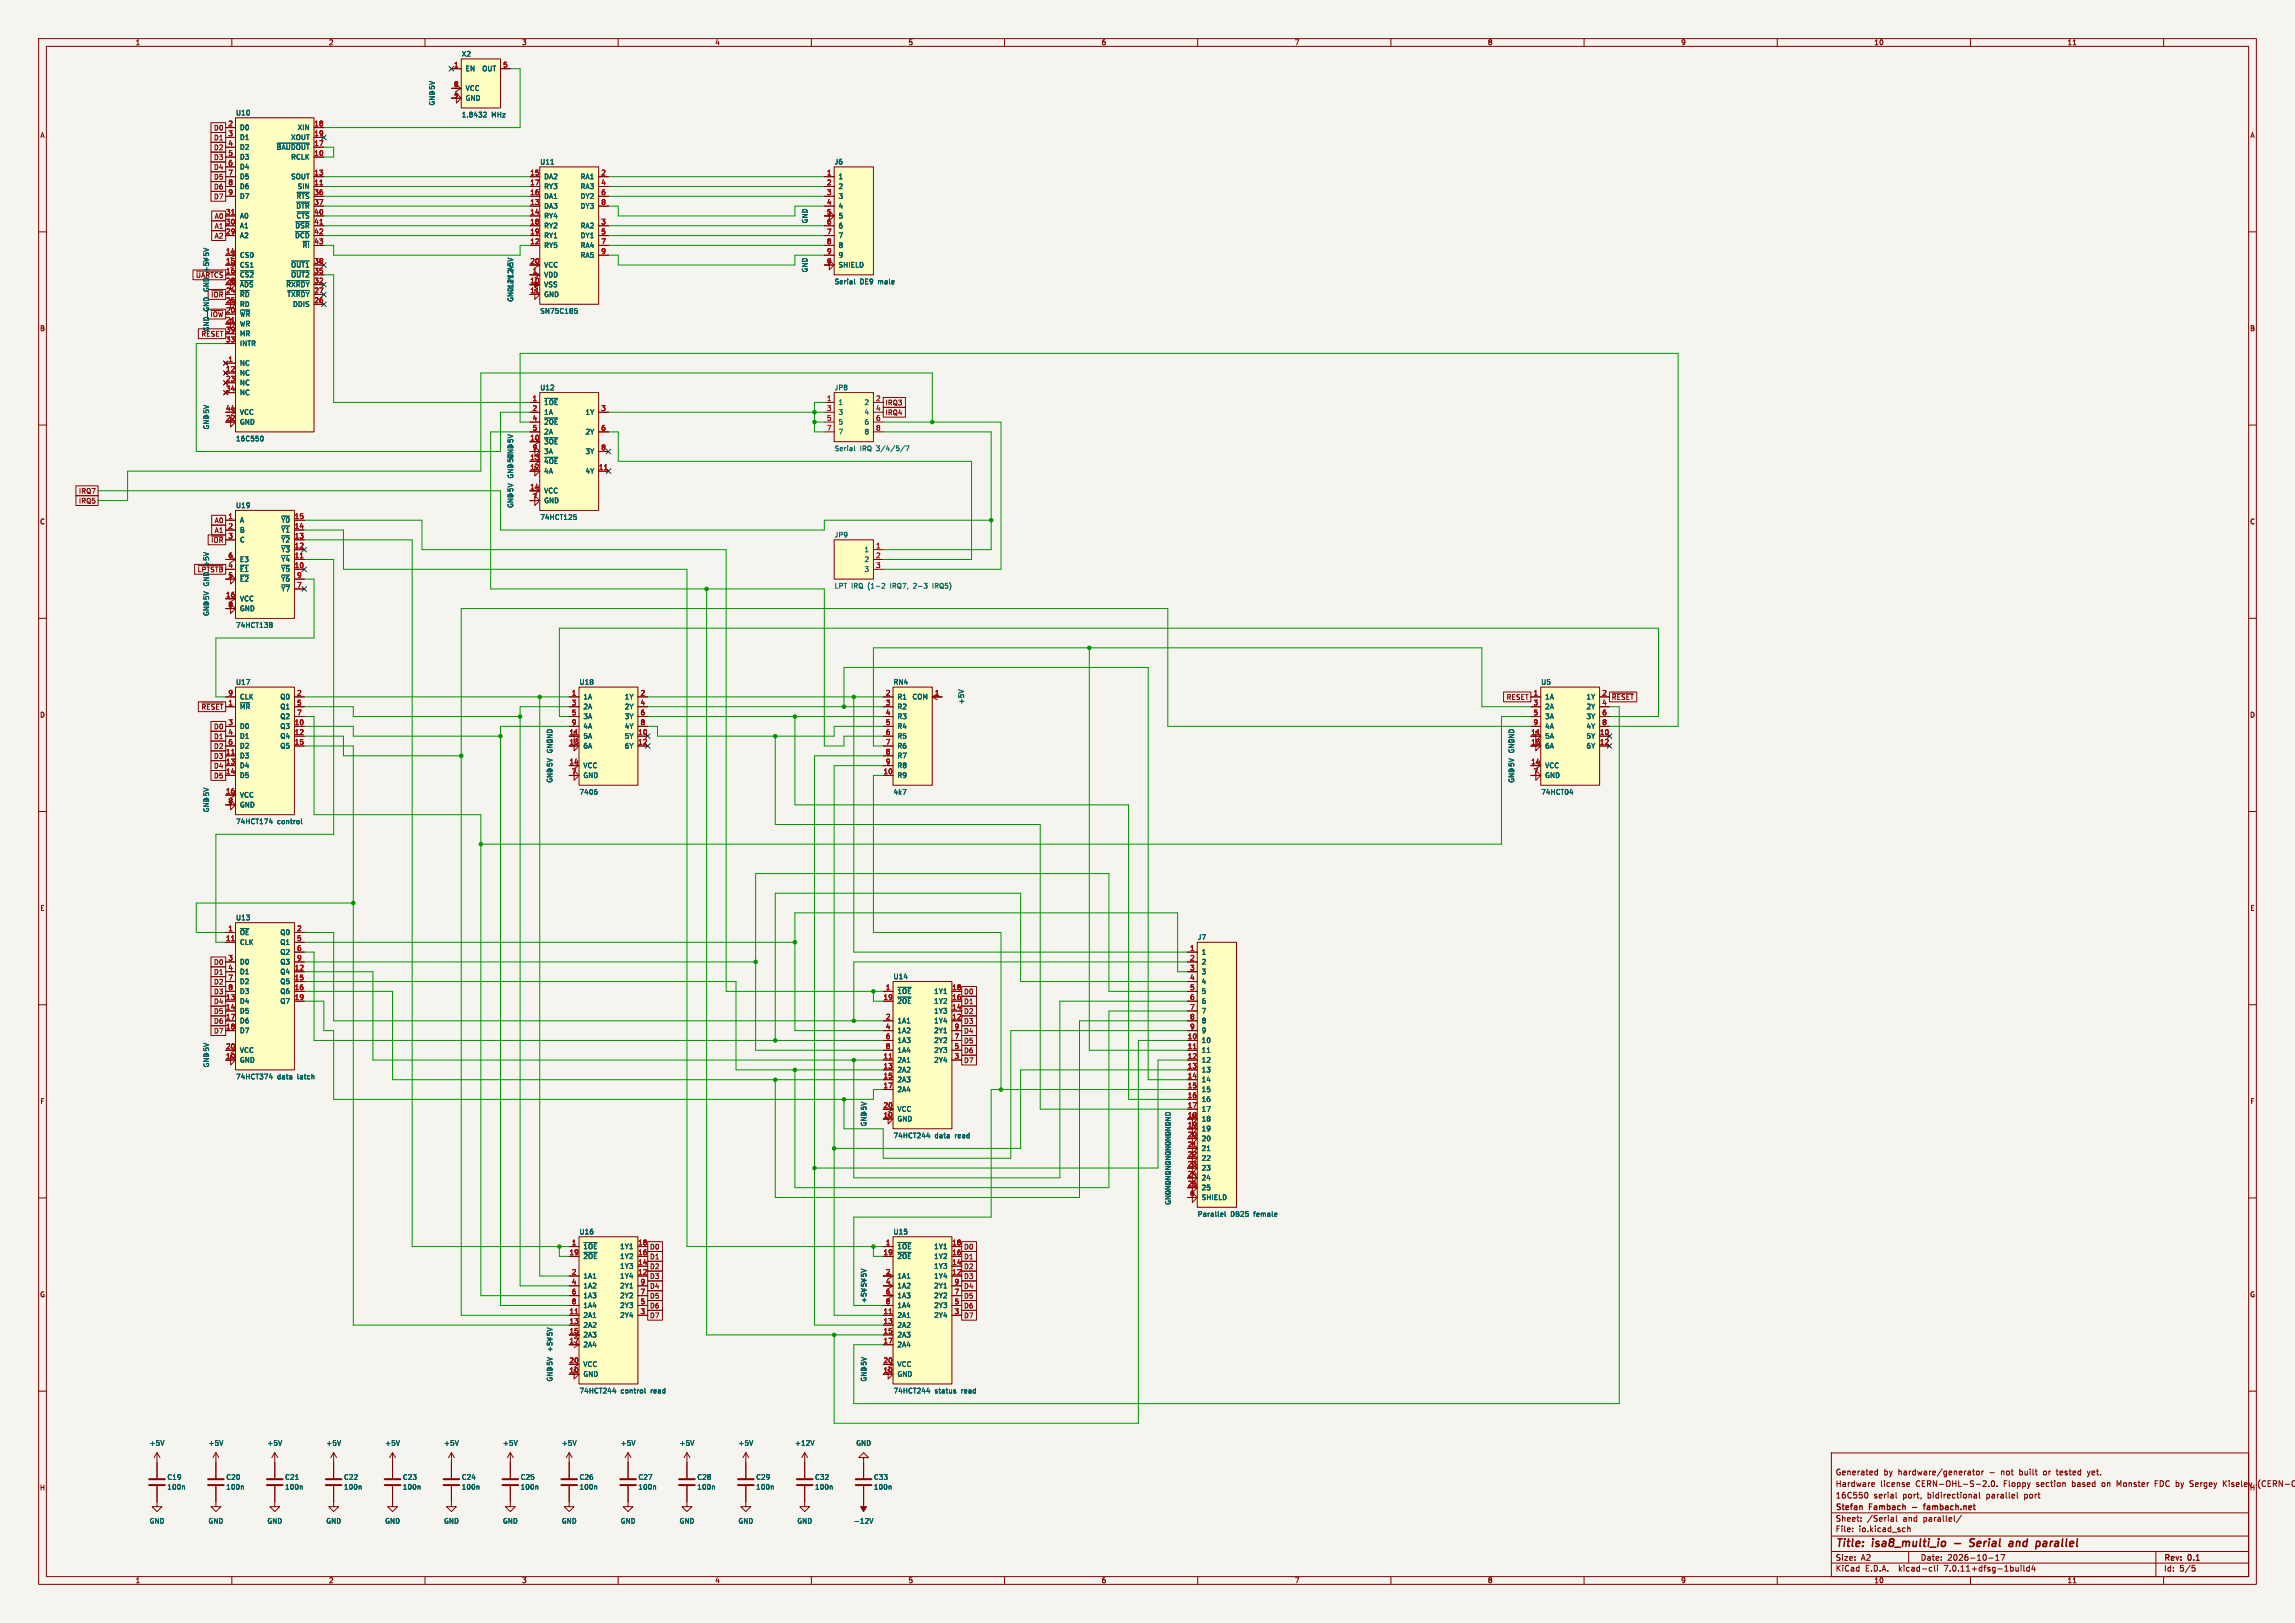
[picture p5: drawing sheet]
<svg xmlns="http://www.w3.org/2000/svg" width="594mm" height="420mm" viewBox="0 0 594 420" stroke-linecap="round" stroke-linejoin="round" font-family="sans-serif">
<defs><g id="words">
<g font-size="2.8" fill="#840000">
<text x="475" y="400.9">Title:</text>
<text x="484.7" y="400.9">isa8_multi_io</text>
<text x="511.5" y="400.9">Serial</text>
<text x="522.5" y="400.9">and</text>
<text x="530.2" y="400.9">parallel</text>
</g>
<g font-size="2.1" fill="#840000">
<text x="475" y="382">Generated</text>
<text x="487.5" y="382">by</text>
<text x="491.3" y="382">hardware/generator</text>
<text x="515" y="382">-</text>
<text x="518.2" y="382">not</text>
<text x="523.1" y="382">built</text>
<text x="529.4" y="382">or</text>
<text x="533" y="382">tested</text>
<text x="541.2" y="382">yet.</text>
<text x="475" y="388">16C550</text>
<text x="475" y="385">Hardware</text>
<text x="484.9" y="388">serial</text>
<text x="486.7" y="385">license</text>
<text x="492.5" y="388">port,</text>
<text x="495.9" y="385">CERN-OHL-S-2.0.</text>
<text x="499" y="388">bidirectional</text>
<text x="514.4" y="388">parallel</text>
<text x="518.8" y="385">Floppy</text>
<text x="524.4" y="388">port</text>
<text x="527.3" y="385">section</text>
<text x="536.7" y="385">based</text>
<text x="544.6" y="385">on</text>
<text x="548.6" y="385">Monster</text>
<text x="558.6" y="385">FDC by</text>
<text x="568" y="385">Sergey</text>
<text x="576.7" y="385">Kiselev</text>
<text x="586" y="385">(CERN-OH</text>
<text x="475" y="394">Sheet:</text>
<text x="475" y="391.2">Stefan</text>
<text x="483.2" y="394">/Serial</text>
<text x="483.9" y="391.2">Fambach</text>
<text x="492.6" y="394">and</text>
<text x="495.6" y="391.2">-</text>
<text x="498" y="394">parallel/</text>
<text x="499.2" y="391.2">fambach.net</text>
<text x="475" y="396.7">File:</text>
<text x="481.1" y="396.7">io.kicad_sch</text>
<text x="475" y="406.9">KiCad</text>
<text x="475" y="404.1">Size:</text>
<text x="481.7" y="404.1">A2</text>
<text x="482.7" y="406.9">E.D.A.</text>
<text x="491.6" y="406.9">kicad-cli</text>
<text x="497" y="404.1">Date:</text>
<text x="503.5" y="406.9">7.0.11+dfsg-1build4</text>
<text x="504" y="404.1">2026-10-17</text>
<text x="560" y="404.3">Rev:</text>
<text x="560" y="406.9">Id:</text>
<text x="564.1" y="406.9">5/5</text>
<text x="566.4" y="404.3">0.1</text>
</g>
<g font-size="1.8" fill="#840000">
<text x="35" y="11.9">1</text>
<text x="85" y="11.9">2</text>
<text x="135" y="11.9">3</text>
<text x="185" y="11.9">4</text>
<text x="235" y="11.9">5</text>
<text x="285" y="11.9">6</text>
<text x="335" y="11.9">7</text>
<text x="385" y="11.9">8</text>
<text x="435" y="11.9">9</text>
<text x="485" y="11.9">10</text>
<text x="535" y="11.9">11</text>
<text x="10.3" y="35.9">A</text>
<text x="55.3" y="34">D0</text>
<text x="582.3" y="35.9">A</text>
<text x="55.3" y="39.1">D2</text>
<text x="55.3" y="41.6">D3</text>
<text x="55.3" y="36.5">D1</text>
<text x="55.3" y="46.7">D5</text>
<text x="55.3" y="44.1">D4</text>
<text x="55.3" y="51.8">D7</text>
<text x="55.3" y="49.2">D6</text>
<text x="55.4" y="59.4">A1</text>
<text x="55.4" y="56.8">A0</text>
<text x="55.4" y="61.9">A2</text>
<text x="54.5" y="77.2">~{IOR}</text>
<text x="10.3" y="85.9">B</text>
<text x="582.3" y="85.9">B</text>
<text x="229.1" y="105.1">IRQ3</text>
<text x="229.1" y="107.6">IRQ4</text>
<text x="20.3" y="128">IRQ7</text>
<text x="20.3" y="130.5">IRQ5</text>
<text x="10.3" y="135.9">C</text>
<text x="55.4" y="135.6">A0</text>
<text x="582.3" y="135.9">C</text>
<text x="54.5" y="140.7">~{IOR}</text>
<text x="55.4" y="138.1">A1</text>
<text x="51" y="148.3">~{LPTSTB}</text>
<text x="10.3" y="185.9">D</text>
<text x="52" y="183.8">~{RESET}</text>
<text x="389.8" y="181.3">RESET</text>
<text x="417" y="181.3">~{RESET}</text>
<text x="582.3" y="185.9">D</text>
<text x="55.3" y="191.5">D1</text>
<text x="55.3" y="188.9">D0</text>
<text x="55.3" y="194">D2</text>
<text x="55.3" y="196.5">D3</text>
<text x="55.3" y="201.6">D5</text>
<text x="55.3" y="199.1">D4</text>
<text x="10.3" y="235.9">E</text>
<text x="582.3" y="235.9">E</text>
<text x="55.3" y="249.9">D0</text>
<text x="55.3" y="252.4">D1</text>
<text x="55.3" y="255">D2</text>
<text x="55.3" y="257.5">D3</text>
<text x="249.4" y="257.5">D0</text>
<text x="55.3" y="262.6">D5</text>
<text x="55.3" y="260">D4</text>
<text x="249.4" y="260">D1</text>
<text x="249.4" y="262.6">D2</text>
<text x="55.3" y="267.7">D7</text>
<text x="55.3" y="265.1">D6</text>
<text x="249.4" y="267.7">D4</text>
<text x="249.4" y="265.1">D3</text>
<text x="249.4" y="270.2">D5</text>
<text x="249.4" y="272.7">D6</text>
<text x="249.4" y="275.3">D7</text>
<text x="10.3" y="285.9">F</text>
<text x="582.3" y="285.9">F</text>
<text x="168.1" y="323.5">D0</text>
<text x="249.4" y="323.5">D0</text>
<text x="168.1" y="328.6">D2</text>
<text x="168.1" y="326.1">D1</text>
<text x="249.4" y="328.6">D2</text>
<text x="249.4" y="326.1">D1</text>
<text x="10.3" y="335.9">G</text>
<text x="168.1" y="333.7">D4</text>
<text x="168.1" y="331.2">D3</text>
<text x="249.4" y="333.7">D4</text>
<text x="249.4" y="331.2">D3</text>
<text x="582.3" y="335.9">G</text>
<text x="168.1" y="341.3">D7</text>
<text x="168.1" y="338.8">D6</text>
<text x="168.1" y="336.2">D5</text>
<text x="249.4" y="341.3">D7</text>
<text x="249.4" y="338.8">D6</text>
<text x="249.4" y="336.2">D5</text>
<text x="10.2" y="385.9">H</text>
<text x="582.2" y="385.9">H</text>
<text x="35" y="409.9">1</text>
<text x="85" y="409.9">2</text>
<text x="135" y="409.9">3</text>
<text x="185" y="409.9">4</text>
<text x="235" y="409.9">5</text>
<text x="285" y="409.9">6</text>
<text x="335" y="409.9">7</text>
<text x="385" y="409.9">8</text>
<text x="435" y="409.9">9</text>
<text x="485" y="409.9">10</text>
<text x="535" y="409.9">11</text>
</g>
<g font-size="1.8" fill="#a90000">
<text x="117.4" y="17.5">1</text>
<text x="130.1" y="17.5">5</text>
<text x="117.4" y="22.6">8</text>
<text x="117.4" y="25.1">4</text>
<text x="59" y="32.8">2</text>
<text x="59" y="35.3">3</text>
<text x="81.2" y="32.8">18</text>
<text x="81.2" y="35.3">19</text>
<text x="59" y="37.8">4</text>
<text x="59" y="40.4">5</text>
<text x="81.2" y="40.4">10</text>
<text x="81.2" y="37.8">17</text>
<text x="59" y="42.9">6</text>
<text x="59" y="45.5">7</text>
<text x="81.2" y="45.5">13</text>
<text x="137.1" y="45.5">15</text>
<text x="155.5" y="45.5">2</text>
<text x="213.9" y="45.5">1</text>
<text x="59" y="48">8</text>
<text x="59" y="50.5">9</text>
<text x="81.2" y="48">11</text>
<text x="81.2" y="50.5">36</text>
<text x="81.2" y="53.1">37</text>
<text x="137.1" y="53.1">13</text>
<text x="137.1" y="50.5">16</text>
<text x="137.1" y="48">17</text>
<text x="155.5" y="48">4</text>
<text x="155.5" y="50.5">6</text>
<text x="155.5" y="53.1">8</text>
<text x="213.9" y="48">2</text>
<text x="213.9" y="50.5">3</text>
<text x="213.9" y="53.1">4</text>
<text x="58.4" y="58.2">30</text>
<text x="58.4" y="55.6">31</text>
<text x="81.2" y="55.6">40</text>
<text x="81.2" y="58.2">41</text>
<text x="137.1" y="55.6">14</text>
<text x="137.1" y="58.2">18</text>
<text x="155.5" y="58.2">3</text>
<text x="213.9" y="55.6">5</text>
<text x="213.9" y="58.2">6</text>
<text x="58.4" y="65.8">14</text>
<text x="58.4" y="60.7">29</text>
<text x="81.2" y="60.7">42</text>
<text x="81.2" y="63.2">43</text>
<text x="137.1" y="63.2">12</text>
<text x="137.1" y="60.7">19</text>
<text x="155.5" y="60.7">5</text>
<text x="155.5" y="63.2">7</text>
<text x="155.5" y="65.8">9</text>
<text x="213.9" y="60.7">7</text>
<text x="213.9" y="63.2">8</text>
<text x="213.9" y="65.8">9</text>
<text x="58.4" y="68.3">15</text>
<text x="58.4" y="70.9">16</text>
<text x="81.2" y="70.9">35</text>
<text x="81.2" y="68.3">38</text>
<text x="137.1" y="68.3">20</text>
<text x="137.7" y="70.9">1</text>
<text x="213.9" y="68.3">0</text>
<text x="58.4" y="75.9">24</text>
<text x="58.4" y="73.4">28</text>
<text x="81.2" y="75.9">27</text>
<text x="81.2" y="73.4">32</text>
<text x="137.1" y="73.4">10</text>
<text x="137.1" y="75.9">11</text>
<text x="58.4" y="81">20</text>
<text x="58.4" y="83.6">21</text>
<text x="58.4" y="78.5">25</text>
<text x="81.2" y="78.5">26</text>
<text x="58.4" y="88.6">33</text>
<text x="58.4" y="86.1">39</text>
<text x="59" y="93.7">1</text>
<text x="58.4" y="96.3">12</text>
<text x="58.4" y="98.8">23</text>
<text x="58.4" y="101.3">34</text>
<text x="58.4" y="106.4">44</text>
<text x="137.7" y="103.9">1</text>
<text x="137.7" y="106.4">2</text>
<text x="155.5" y="106.4">3</text>
<text x="213.9" y="103.9">1</text>
<text x="213.9" y="106.4">3</text>
<text x="226.6" y="103.9">2</text>
<text x="226.6" y="106.4">4</text>
<text x="58.4" y="109">22</text>
<text x="137.7" y="109">4</text>
<text x="137.7" y="111.5">5</text>
<text x="155.5" y="111.5">6</text>
<text x="213.9" y="109">5</text>
<text x="213.9" y="111.5">7</text>
<text x="226.6" y="109">6</text>
<text x="226.6" y="111.5">8</text>
<text x="137.1" y="114">10</text>
<text x="137.1" y="119.1">13</text>
<text x="137.7" y="116.6">9</text>
<text x="155.5" y="116.6">8</text>
<text x="137.1" y="121.7">12</text>
<text x="154.9" y="121.7">11</text>
<text x="137.1" y="126.7">14</text>
<text x="137.7" y="129.3">7</text>
<text x="59" y="134.4">1</text>
<text x="59" y="136.9">2</text>
<text x="76.2" y="136.9">14</text>
<text x="76.2" y="134.4">15</text>
<text x="59" y="139.4">3</text>
<text x="76.2" y="142">12</text>
<text x="76.2" y="139.4">13</text>
<text x="226.6" y="142">1</text>
<text x="59" y="147.1">4</text>
<text x="59" y="149.6">5</text>
<text x="59" y="144.5">6</text>
<text x="76.2" y="147.1">10</text>
<text x="76.2" y="144.5">11</text>
<text x="76.8" y="149.6">9</text>
<text x="226.6" y="144.5">2</text>
<text x="226.6" y="147.1">3</text>
<text x="58.4" y="154.7">16</text>
<text x="76.8" y="152.1">7</text>
<text x="59" y="157.2">8</text>
<text x="59" y="182.6">1</text>
<text x="59" y="180.1">9</text>
<text x="76.8" y="180.1">2</text>
<text x="76.8" y="182.6">5</text>
<text x="76.8" y="185.2">7</text>
<text x="147.9" y="180.1">1</text>
<text x="147.9" y="182.6">3</text>
<text x="147.9" y="185.2">5</text>
<text x="165.7" y="180.1">2</text>
<text x="165.7" y="182.6">4</text>
<text x="165.7" y="185.2">6</text>
<text x="229.2" y="180.1">2</text>
<text x="229.2" y="182.6">3</text>
<text x="229.2" y="185.2">4</text>
<text x="241.9" y="180.1">1</text>
<text x="396.8" y="180.1">1</text>
<text x="396.8" y="182.6">3</text>
<text x="396.8" y="185.2">5</text>
<text x="414.6" y="180.1">2</text>
<text x="414.6" y="182.6">4</text>
<text x="414.6" y="185.2">6</text>
<text x="59" y="187.7">3</text>
<text x="59" y="190.2">4</text>
<text x="76.2" y="187.7">10</text>
<text x="76.2" y="190.2">12</text>
<text x="147.3" y="190.2">11</text>
<text x="147.9" y="187.7">9</text>
<text x="165.1" y="190.2">10</text>
<text x="165.7" y="187.7">8</text>
<text x="229.2" y="187.7">5</text>
<text x="229.2" y="190.2">6</text>
<text x="396.2" y="190.2">11</text>
<text x="396.8" y="187.7">9</text>
<text x="414" y="190.2">10</text>
<text x="414.6" y="187.7">8</text>
<text x="58.4" y="195.3">11</text>
<text x="58.4" y="197.9">13</text>
<text x="59" y="192.8">6</text>
<text x="76.2" y="192.8">15</text>
<text x="147.3" y="192.8">13</text>
<text x="147.3" y="197.9">14</text>
<text x="165.1" y="192.8">12</text>
<text x="229.2" y="192.8">7</text>
<text x="229.2" y="195.3">8</text>
<text x="229.2" y="197.9">9</text>
<text x="396.2" y="192.8">13</text>
<text x="396.2" y="197.9">14</text>
<text x="414" y="192.8">12</text>
<text x="58.4" y="200.4">14</text>
<text x="147.9" y="200.4">7</text>
<text x="228.6" y="200.4">10</text>
<text x="396.8" y="200.4">7</text>
<text x="58.4" y="205.5">16</text>
<text x="59" y="208">8</text>
<text x="58.4" y="243.6">11</text>
<text x="59" y="241">1</text>
<text x="76.8" y="241">2</text>
<text x="76.8" y="243.6">5</text>
<text x="59" y="248.7">3</text>
<text x="59" y="251.2">4</text>
<text x="76.2" y="251.2">12</text>
<text x="76.8" y="246.1">6</text>
<text x="76.8" y="248.7">9</text>
<text x="307.9" y="246.1">1</text>
<text x="307.9" y="248.7">2</text>
<text x="307.9" y="251.2">3</text>
<text x="59" y="253.7">7</text>
<text x="59" y="256.3">8</text>
<text x="76.2" y="253.7">15</text>
<text x="76.2" y="256.3">16</text>
<text x="229.2" y="256.3">1</text>
<text x="246.3" y="256.3">18</text>
<text x="307.9" y="253.7">4</text>
<text x="307.9" y="256.3">5</text>
<text x="58.4" y="258.8">13</text>
<text x="58.4" y="261.4">14</text>
<text x="58.4" y="263.9">17</text>
<text x="76.2" y="258.8">19</text>
<text x="228.6" y="258.8">19</text>
<text x="229.2" y="263.9">2</text>
<text x="246.3" y="263.9">12</text>
<text x="246.3" y="261.4">14</text>
<text x="246.3" y="258.8">16</text>
<text x="307.9" y="258.8">6</text>
<text x="307.9" y="261.4">7</text>
<text x="307.9" y="263.9">8</text>
<text x="58.4" y="266.4">18</text>
<text x="229.2" y="266.4">4</text>
<text x="229.2" y="269">6</text>
<text x="246.9" y="269">7</text>
<text x="246.9" y="266.4">9</text>
<text x="307.3" y="269">10</text>
<text x="307.9" y="266.4">9</text>
<text x="58.4" y="274.1">10</text>
<text x="58.4" y="271.5">20</text>
<text x="228.6" y="274.1">11</text>
<text x="229.2" y="271.5">8</text>
<text x="246.9" y="274.1">3</text>
<text x="246.9" y="271.5">5</text>
<text x="307.3" y="271.5">11</text>
<text x="307.3" y="274.1">12</text>
<text x="228.6" y="276.6">13</text>
<text x="228.6" y="279.1">15</text>
<text x="228.6" y="281.7">17</text>
<text x="307.3" y="276.6">13</text>
<text x="307.3" y="279.1">14</text>
<text x="307.3" y="281.7">15</text>
<text x="228.6" y="286.8">20</text>
<text x="307.3" y="284.2">16</text>
<text x="307.3" y="286.8">17</text>
<text x="228.6" y="289.3">10</text>
<text x="307.3" y="289.3">18</text>
<text x="307.3" y="291.8">19</text>
<text x="307.3" y="294.4">20</text>
<text x="307.3" y="296.9">21</text>
<text x="307.3" y="299.5">22</text>
<text x="307.3" y="302">23</text>
<text x="307.3" y="304.5">24</text>
<text x="307.3" y="307.1">25</text>
<text x="307.9" y="309.6">0</text>
<text x="147.9" y="322.3">1</text>
<text x="165.1" y="322.3">18</text>
<text x="229.2" y="322.3">1</text>
<text x="246.3" y="322.3">18</text>
<text x="147.3" y="324.9">19</text>
<text x="147.9" y="329.9">2</text>
<text x="165.1" y="329.9">12</text>
<text x="165.1" y="327.4">14</text>
<text x="165.1" y="324.9">16</text>
<text x="228.6" y="324.9">19</text>
<text x="229.2" y="329.9">2</text>
<text x="246.3" y="329.9">12</text>
<text x="246.3" y="327.4">14</text>
<text x="246.3" y="324.9">16</text>
<text x="147.9" y="332.5">4</text>
<text x="147.9" y="335">6</text>
<text x="165.7" y="335">7</text>
<text x="165.7" y="332.5">9</text>
<text x="229.2" y="332.5">4</text>
<text x="229.2" y="335">6</text>
<text x="246.9" y="335">7</text>
<text x="246.9" y="332.5">9</text>
<text x="147.3" y="340.1">11</text>
<text x="147.9" y="337.6">8</text>
<text x="165.7" y="340.1">3</text>
<text x="165.7" y="337.6">5</text>
<text x="228.6" y="340.1">11</text>
<text x="229.2" y="337.6">8</text>
<text x="246.9" y="340.1">3</text>
<text x="246.9" y="337.6">5</text>
<text x="147.3" y="342.6">13</text>
<text x="147.3" y="345.2">15</text>
<text x="147.3" y="347.7">17</text>
<text x="228.6" y="342.6">13</text>
<text x="228.6" y="345.2">15</text>
<text x="228.6" y="347.7">17</text>
<text x="147.3" y="352.8">20</text>
<text x="228.6" y="352.8">20</text>
<text x="147.3" y="355.3">10</text>
<text x="228.6" y="355.3">10</text>
</g>
<g font-size="1.8" fill="#006464">
<text x="119.4" y="14.8">X2</text>
<text x="120.4" y="18.6">EN</text>
<text x="120.4" y="23.7">VCC</text>
<text x="124.7" y="18.6">OUT</text>
<text x="112.7" y="27.4" transform="rotate(-90 112.7 27.4)">GND</text>
<text x="112.7" y="24.9" transform="rotate(-90 112.7 24.9)">+5V</text>
<text x="120.4" y="26.3">GND</text>
<text x="61" y="30.1">U10</text>
<text x="62" y="33.9">D0</text>
<text x="76.9" y="33.9">XIN</text>
<text x="119.4" y="30.6">1.8432</text>
<text x="127.2" y="30.6">MHz</text>
<text x="62" y="36.4">D1</text>
<text x="62" y="39">D2</text>
<text x="62" y="41.5">D3</text>
<text x="71.5" y="39">~{BAUDOUT}</text>
<text x="75.2" y="41.5">RCLK</text>
<text x="75.2" y="36.4">XOUT</text>
<text x="62" y="44">D4</text>
<text x="62" y="46.6">D5</text>
<text x="75.2" y="46.6">SOUT</text>
<text x="139.7" y="42.8">U11</text>
<text x="140.7" y="46.6">DA2</text>
<text x="150.2" y="46.6">RA1</text>
<text x="215.9" y="42.8">J6</text>
<text x="216.9" y="46.6">1</text>
<text x="62" y="49.1">D6</text>
<text x="62" y="51.7">D7</text>
<text x="76.6" y="51.7">~{RTS}</text>
<text x="76.9" y="49.1">SIN</text>
<text x="140.7" y="51.7">DA1</text>
<text x="140.7" y="49.1">RY3</text>
<text x="150.2" y="49.1">RA3</text>
<text x="150.2" y="51.7">DY2</text>
<text x="216.9" y="49.1">2</text>
<text x="216.9" y="51.7">3</text>
<text x="62" y="59.3">A1</text>
<text x="62" y="56.7">A0</text>
<text x="76.3" y="59.3">~{DSR}</text>
<text x="76.6" y="54.2">~{DTR}</text>
<text x="76.6" y="56.7">~{CTS}</text>
<text x="140.7" y="54.2">DA3</text>
<text x="140.7" y="56.7">RY4</text>
<text x="140.7" y="59.3">RY2</text>
<text x="150.2" y="59.3">RA2</text>
<text x="150.2" y="54.2">DY3</text>
<text x="209.2" y="57.9" transform="rotate(-90 209.2 57.9)">GND</text>
<text x="216.9" y="54.2">4</text>
<text x="216.9" y="56.7">5</text>
<text x="216.9" y="59.3">6</text>
<text x="62" y="61.8">A2</text>
<text x="76.3" y="61.8">~{DCD}</text>
<text x="78.2" y="64.4">~{RI}</text>
<text x="140.7" y="64.4">RY5</text>
<text x="140.7" y="61.8">RY1</text>
<text x="150.2" y="61.8">DY1</text>
<text x="150.2" y="64.4">RA4</text>
<text x="216.9" y="61.8">7</text>
<text x="216.9" y="64.4">8</text>
<text x="54.3" y="68.1" transform="rotate(-90 54.3 68.1)">+5V</text>
<text x="62" y="66.9">CS0</text>
<text x="62" y="69.4">CS1</text>
<text x="62" y="72">~{CS2}</text>
<text x="75.2" y="72">~{OUT2}</text>
<text x="75.2" y="69.4">~{OUT1}</text>
<text x="133" y="70.6" transform="rotate(-90 133 70.6)">+5V</text>
<text x="140.7" y="72">VDD</text>
<text x="140.7" y="69.4">VCC</text>
<text x="150.2" y="66.9">RA5</text>
<text x="209.2" y="70.6" transform="rotate(-90 209.2 70.6)">GND</text>
<text x="216.9" y="69.4">SHIELD</text>
<text x="216.9" y="66.9">9</text>
<text x="50.6" y="72.1">~{UARTCS}</text>
<text x="62" y="77.1">~{RD}</text>
<text x="62" y="74.5">~{ADS}</text>
<text x="74" y="74.5">~{RXRDY}</text>
<text x="74.3" y="77.1">~{TXRDY}</text>
<text x="133" y="76.3" transform="rotate(-90 133 76.3)">-12V</text>
<text x="140.7" y="74.5">VSS</text>
<text x="140.7" y="77.1">GND</text>
<text x="215.9" y="73.8">Serial</text>
<text x="222.6" y="73.8">DE9</text>
<text x="227.4" y="73.8">male</text>
<text x="54.4" y="82.2">~{IOW}</text>
<text x="62" y="82.1">~{WR}</text>
<text x="62" y="79.6">RD</text>
<text x="75.7" y="79.6">DDIS</text>
<text x="133" y="78.2" transform="rotate(-90 133 78.2)">GND +12V</text>
<text x="139.7" y="81.4">SN75C185</text>
<text x="52" y="87.3">RESET</text>
<text x="54.3" y="85.9" transform="rotate(-90 54.3 85.9)">GND GND GND +5V+5V</text>
<text x="54.3" y="85.9" transform="rotate(-90 54.3 85.9)">GND GND GND</text>
<text x="62" y="84.7">WR</text>
<text x="62" y="89.8">INTR</text>
<text x="62" y="87.2">MR</text>
<text x="62" y="94.8">NC</text>
<text x="62" y="97.4">NC</text>
<text x="62" y="99.9">NC</text>
<text x="139.7" y="101.2">U12</text>
<text x="215.9" y="101.2">JP8</text>
<text x="62" y="102.5">NC</text>
<text x="62" y="107.5">VCC</text>
<text x="140.7" y="105">~{1OE}</text>
<text x="140.7" y="107.5">1A</text>
<text x="151.4" y="107.5">1Y</text>
<text x="216.9" y="105">1</text>
<text x="216.9" y="107.5">3</text>
<text x="223.6" y="105">2</text>
<text x="223.6" y="107.5">4</text>
<text x="54.3" y="111.3" transform="rotate(-90 54.3 111.3)">GND</text>
<text x="54.3" y="108.7" transform="rotate(-90 54.3 108.7)">+5V</text>
<text x="62" y="110.1">GND</text>
<text x="140.7" y="110.1">~{2OE}</text>
<text x="140.7" y="112.6">2A</text>
<text x="151.4" y="112.6">2Y</text>
<text x="216.9" y="110.1">5</text>
<text x="216.9" y="112.6">7</text>
<text x="223.6" y="110.1">6</text>
<text x="223.6" y="112.6">8</text>
<text x="61" y="114.4">16C550</text>
<text x="133" y="116.3" transform="rotate(-90 133 116.3)">+5V</text>
<text x="140.7" y="115.2">~{3OE}</text>
<text x="140.7" y="117.7">3A</text>
<text x="151.4" y="117.7">3Y</text>
<text x="215.9" y="116.9">Serial</text>
<text x="222.6" y="116.9">IRQ 3/4/5/7</text>
<text x="133" y="124" transform="rotate(-90 133 124)">GND</text>
<text x="133" y="121.4" transform="rotate(-90 133 121.4)">+5VGND</text>
<text x="140.7" y="122.8">4A</text>
<text x="140.7" y="120.2">~{4OE}</text>
<text x="151.4" y="122.8">4Y</text>
<text x="61" y="131.7">U19</text>
<text x="133" y="131.6" transform="rotate(-90 133 131.6)">GND</text>
<text x="133" y="129" transform="rotate(-90 133 129)">+5V</text>
<text x="140.7" y="127.9">VCC</text>
<text x="140.7" y="130.4">GND</text>
<text x="62" y="135.5">A</text>
<text x="72.7" y="135.5">~{Y0}</text>
<text x="139.7" y="134.7">74HCT125</text>
<text x="62" y="138">B</text>
<text x="62" y="140.6">C</text>
<text x="72.7" y="143.1">~{Y3}</text>
<text x="72.7" y="140.6">~{Y2}</text>
<text x="72.7" y="138">~{Y1}</text>
<text x="215.9" y="139.3">JP9</text>
<text x="223.6" y="143.1">1</text>
<text x="62" y="148.2">~{E1}</text>
<text x="62" y="145.6">E3</text>
<text x="72.7" y="148.2">~{Y5}</text>
<text x="72.7" y="145.6">~{Y4}</text>
<text x="223.6" y="145.6">2</text>
<text x="223.6" y="148.2">3</text>
<text x="54.3" y="151.9" transform="rotate(-90 54.3 151.9)">GND +5V</text>
<text x="62" y="155.8">VCC</text>
<text x="62" y="150.7">~{E2}</text>
<text x="72.7" y="153.3">~{Y7}</text>
<text x="72.7" y="150.7">~{Y6}</text>
<text x="215.9" y="152.5">LPT IRQ (1-2</text>
<text x="230.7" y="152.5">IRQ7,</text>
<text x="236.9" y="152.5">2-3</text>
<text x="242.1" y="152.5">IRQ5)</text>
<text x="54.3" y="159.5" transform="rotate(-90 54.3 159.5)">GND</text>
<text x="54.3" y="157" transform="rotate(-90 54.3 157)">+5V</text>
<text x="62" y="158.3">GND</text>
<text x="61" y="162.7">74HCT138</text>
<text x="61" y="177.4">U17</text>
<text x="149.9" y="177.4">U18</text>
<text x="231.1" y="177.4">RN4</text>
<text x="398.8" y="177.4">U5</text>
<text x="62" y="183.7">~{MR}</text>
<text x="62" y="181.2">CLK</text>
<text x="72.4" y="181.2">Q0</text>
<text x="72.4" y="183.7">Q1</text>
<text x="150.9" y="181.2">1A</text>
<text x="150.9" y="183.7">2A</text>
<text x="161.6" y="181.2">1Y</text>
<text x="161.6" y="183.7">2Y</text>
<text x="232.2" y="181.2">R1</text>
<text x="232.2" y="183.7">R2</text>
<text x="236" y="181.2">COM</text>
<text x="249.7" y="182.4" transform="rotate(-90 249.7 182.4)">+5V</text>
<text x="399.8" y="181.2">1A</text>
<text x="399.8" y="183.7">2A</text>
<text x="410.5" y="181.2">1Y</text>
<text x="410.5" y="183.7">2Y</text>
<text x="62" y="188.8">D0</text>
<text x="62" y="191.4">D1</text>
<text x="72.4" y="188.8">Q3</text>
<text x="72.4" y="191.4">Q4</text>
<text x="72.4" y="186.3">Q2</text>
<text x="150.9" y="191.4">5A</text>
<text x="150.9" y="186.3">3A</text>
<text x="150.9" y="188.8">4A</text>
<text x="161.6" y="191.4">5Y</text>
<text x="161.6" y="186.3">3Y</text>
<text x="161.6" y="188.8">4Y</text>
<text x="232.2" y="186.3">R3</text>
<text x="232.2" y="188.8">R4</text>
<text x="232.2" y="191.4">R5</text>
<text x="399.8" y="191.4">5A</text>
<text x="399.8" y="186.3">3A</text>
<text x="399.8" y="188.8">4A</text>
<text x="410.5" y="191.4">5Y</text>
<text x="410.5" y="186.3">3Y</text>
<text x="410.5" y="188.8">4Y</text>
<text x="62" y="196.4">D3</text>
<text x="62" y="193.9">D2</text>
<text x="72.4" y="193.9">Q5</text>
<text x="143.2" y="195.1" transform="rotate(-90 143.2 195.1)">GND</text>
<text x="150.9" y="193.9">6A</text>
<text x="161.6" y="193.9">6Y</text>
<text x="232.2" y="193.9">R6</text>
<text x="232.2" y="196.4">R7</text>
<text x="392.1" y="195.1" transform="rotate(-90 392.1 195.1)">GND</text>
<text x="399.8" y="193.9">6A</text>
<text x="410.5" y="193.9">6Y</text>
<text x="62" y="199">D4</text>
<text x="62" y="201.5">D5</text>
<text x="143.2" y="202.7" transform="rotate(-90 143.2 202.7)">GND</text>
<text x="143.2" y="200.2" transform="rotate(-90 143.2 200.2)">+5V</text>
<text x="150.9" y="199">VCC</text>
<text x="150.9" y="201.5">GND</text>
<text x="232.2" y="201.5">R9</text>
<text x="232.2" y="199">R8</text>
<text x="392.1" y="202.7" transform="rotate(-90 392.1 202.7)">GND</text>
<text x="392.1" y="200.2" transform="rotate(-90 392.1 200.2)">+5V</text>
<text x="399.8" y="199">VCC</text>
<text x="399.8" y="201.5">GND</text>
<text x="54.3" y="207.8" transform="rotate(-90 54.3 207.8)">+5V</text>
<text x="62" y="206.6">VCC</text>
<text x="62" y="209.1">GND</text>
<text x="149.9" y="205.8">7406</text>
<text x="231.1" y="205.8">4k7</text>
<text x="398.8" y="205.8">74HCT04</text>
<text x="54.3" y="210.3" transform="rotate(-90 54.3 210.3)">GND</text>
<text x="61" y="213.5">74HCT174</text>
<text x="71.8" y="213.5">control</text>
<text x="61" y="238.4">U13</text>
<text x="62" y="242.2">~{OE}</text>
<text x="62" y="244.7">CLK</text>
<text x="72.4" y="242.2">Q0</text>
<text x="72.4" y="244.7">Q1</text>
<text x="309.9" y="243.4">J7</text>
<text x="62" y="249.8">D0</text>
<text x="72.4" y="247.2">Q2</text>
<text x="72.4" y="249.8">Q3</text>
<text x="310.9" y="247.2">1</text>
<text x="310.9" y="249.8">2</text>
<text x="62" y="252.3">D1</text>
<text x="62" y="254.9">D2</text>
<text x="62" y="257.4">D3</text>
<text x="72.4" y="252.3">Q4</text>
<text x="72.4" y="254.9">Q5</text>
<text x="72.4" y="257.4">Q6</text>
<text x="231.1" y="253.6">U14</text>
<text x="232.2" y="257.4">~{1OE}</text>
<text x="241.7" y="257.4">1Y1</text>
<text x="310.9" y="252.3">3</text>
<text x="310.9" y="254.9">4</text>
<text x="310.9" y="257.4">5</text>
<text x="62" y="259.9">D4</text>
<text x="62" y="262.5">D5</text>
<text x="72.4" y="259.9">Q7</text>
<text x="232.2" y="259.9">~{2OE}</text>
<text x="241.7" y="262.5">1Y3</text>
<text x="241.7" y="259.9">1Y2</text>
<text x="310.9" y="259.9">6</text>
<text x="310.9" y="262.5">7</text>
<text x="62" y="265">D6</text>
<text x="62" y="267.6">D7</text>
<text x="232.2" y="265">1A1</text>
<text x="232.2" y="267.6">1A2</text>
<text x="241.7" y="265">1Y4</text>
<text x="241.7" y="267.6">2Y1</text>
<text x="310.9" y="265">8</text>
<text x="310.9" y="267.6">9</text>
<text x="54.3" y="273.8" transform="rotate(-90 54.3 273.8)">+5V</text>
<text x="62" y="275.2">GND</text>
<text x="62" y="272.6">VCC</text>
<text x="232.2" y="275.2">2A1</text>
<text x="232.2" y="270.1">1A3</text>
<text x="232.2" y="272.6">1A4</text>
<text x="241.7" y="275.2">2Y4</text>
<text x="241.7" y="272.6">2Y3</text>
<text x="241.7" y="270.1">2Y2</text>
<text x="310.9" y="270.1">10</text>
<text x="310.9" y="272.6">11</text>
<text x="310.9" y="275.2">12</text>
<text x="54.3" y="276.4" transform="rotate(-90 54.3 276.4)">GND</text>
<text x="61" y="279.5">74HCT374</text>
<text x="71.8" y="279.5">data</text>
<text x="77.1" y="279.5">latch</text>
<text x="232.2" y="277.7">2A2</text>
<text x="232.2" y="280.3">2A3</text>
<text x="310.9" y="277.7">13</text>
<text x="310.9" y="280.3">14</text>
<text x="232.2" y="282.8">2A4</text>
<text x="232.2" y="287.9">VCC</text>
<text x="310.9" y="282.8">15</text>
<text x="310.9" y="285.3">16</text>
<text x="310.9" y="287.9">17</text>
<text x="224.5" y="291.6" transform="rotate(-90 224.5 291.6)">GND</text>
<text x="224.5" y="289.1" transform="rotate(-90 224.5 289.1)">+5V</text>
<text x="232.2" y="290.4">GND</text>
<text x="310.9" y="290.4">18</text>
<text x="310.9" y="293">19</text>
<text x="231.1" y="294.7">74HCT244</text>
<text x="241.9" y="294.7">data</text>
<text x="247.3" y="294.7">read</text>
<text x="310.9" y="295.5">20</text>
<text x="310.9" y="298">21</text>
<text x="303.2" y="301.8" transform="rotate(-90 303.2 301.8)">GND GND GND</text>
<text x="310.9" y="300.6">22</text>
<text x="310.9" y="303.1">23</text>
<text x="310.9" y="305.7">24</text>
<text x="303.2" y="311.9" transform="rotate(-90 303.2 311.9)">GND</text>
<text x="303.2" y="309.4" transform="rotate(-90 303.2 309.4)">GND GND GND</text>
<text x="303.2" y="309.4" transform="rotate(-90 303.2 309.4)">GND</text>
<text x="310.9" y="310.7">SHIELD</text>
<text x="310.9" y="308.2">25</text>
<text x="309.9" y="315.1">Parallel</text>
<text x="318.5" y="315.1">DB25</text>
<text x="324.6" y="315.1">female</text>
<text x="149.9" y="319.6">U16</text>
<text x="150.9" y="323.4">~{1OE}</text>
<text x="160.4" y="323.4">1Y1</text>
<text x="231.1" y="319.6">U15</text>
<text x="232.2" y="323.4">~{1OE}</text>
<text x="241.7" y="323.4">1Y1</text>
<text x="150.9" y="326">~{2OE}</text>
<text x="160.4" y="328.5">1Y3</text>
<text x="160.4" y="326">1Y2</text>
<text x="232.2" y="326">~{2OE}</text>
<text x="241.7" y="328.5">1Y3</text>
<text x="241.7" y="326">1Y2</text>
<text x="150.9" y="331.1">1A1</text>
<text x="150.9" y="333.6">1A2</text>
<text x="160.4" y="331.1">1Y4</text>
<text x="160.4" y="333.6">2Y1</text>
<text x="224.5" y="332.2" transform="rotate(-90 224.5 332.2)">+5V</text>
<text x="232.2" y="331.1">1A1</text>
<text x="232.2" y="333.6">1A2</text>
<text x="241.7" y="331.1">1Y4</text>
<text x="241.7" y="333.6">2Y1</text>
<text x="150.9" y="341.2">2A1</text>
<text x="150.9" y="336.1">1A3</text>
<text x="150.9" y="338.7">1A4</text>
<text x="160.4" y="341.2">2Y4</text>
<text x="160.4" y="338.7">2Y3</text>
<text x="160.4" y="336.1">2Y2</text>
<text x="224.5" y="337.3" transform="rotate(-90 224.5 337.3)">+5V+5V+5V</text>
<text x="224.5" y="337.3" transform="rotate(-90 224.5 337.3)">+5V</text>
<text x="232.2" y="341.2">2A1</text>
<text x="232.2" y="336.1">1A3</text>
<text x="232.2" y="338.7">1A4</text>
<text x="241.7" y="341.2">2Y4</text>
<text x="241.7" y="338.7">2Y3</text>
<text x="241.7" y="336.1">2Y2</text>
<text x="150.9" y="343.8">2A2</text>
<text x="150.9" y="346.3">2A3</text>
<text x="232.2" y="343.8">2A2</text>
<text x="232.2" y="346.3">2A3</text>
<text x="143.2" y="350" transform="rotate(-90 143.2 350)">+5V</text>
<text x="150.9" y="348.8">2A4</text>
<text x="150.9" y="353.9">VCC</text>
<text x="232.2" y="348.8">2A4</text>
<text x="232.2" y="353.9">VCC</text>
<text x="143.2" y="357.6" transform="rotate(-90 143.2 357.6)">GND</text>
<text x="143.2" y="355.1" transform="rotate(-90 143.2 355.1)">+5V</text>
<text x="150.9" y="356.5">GND</text>
<text x="224.5" y="357.6" transform="rotate(-90 224.5 357.6)">GND</text>
<text x="224.5" y="355.1" transform="rotate(-90 224.5 355.1)">+5V</text>
<text x="232.2" y="356.5">GND</text>
<text x="149.9" y="360.8">74HCT244</text>
<text x="160.7" y="360.8">control</text>
<text x="168.5" y="360.8">read</text>
<text x="231.1" y="360.8">74HCT244</text>
<text x="241.9" y="360.8">status</text>
<text x="248.9" y="360.8">read</text>
<text x="38.6" y="374.3">+5V</text>
<text x="53.8" y="374.3">+5V</text>
<text x="69.1" y="374.3">+5V</text>
<text x="84.3" y="374.3">+5V</text>
<text x="99.6" y="374.3">+5V</text>
<text x="114.8" y="374.3">+5V</text>
<text x="130" y="374.3">+5V</text>
<text x="145.3" y="374.3">+5V</text>
<text x="160.5" y="374.3">+5V</text>
<text x="175.8" y="374.3">+5V</text>
<text x="191" y="374.3">+5V</text>
<text x="205.6" y="374.3">+12V</text>
<text x="221.5" y="374.3">GND</text>
<text x="43.2" y="383.1">C19</text>
<text x="58.4" y="383.1">C20</text>
<text x="73.7" y="383.1">C21</text>
<text x="88.9" y="383.1">C22</text>
<text x="104.1" y="383.1">C23</text>
<text x="119.4" y="383.1">C24</text>
<text x="134.6" y="383.1">C25</text>
<text x="149.9" y="383.1">C26</text>
<text x="165.1" y="383.1">C27</text>
<text x="180.3" y="383.1">C28</text>
<text x="195.6" y="383.1">C29</text>
<text x="210.8" y="383.1">C32</text>
<text x="226.1" y="383.1">C33</text>
<text x="43.2" y="385.7">100n</text>
<text x="58.4" y="385.7">100n</text>
<text x="73.7" y="385.7">100n</text>
<text x="88.9" y="385.7">100n</text>
<text x="104.1" y="385.7">100n</text>
<text x="119.4" y="385.7">100n</text>
<text x="134.6" y="385.7">100n</text>
<text x="149.9" y="385.7">100n</text>
<text x="165.1" y="385.7">100n</text>
<text x="180.3" y="385.7">100n</text>
<text x="195.6" y="385.7">100n</text>
<text x="210.8" y="385.7">100n</text>
<text x="226.1" y="385.7">100n</text>
<text x="38.6" y="394.5">GND</text>
<text x="53.8" y="394.5">GND</text>
<text x="69.1" y="394.5">GND</text>
<text x="84.3" y="394.5">GND</text>
<text x="99.6" y="394.5">GND</text>
<text x="114.8" y="394.5">GND</text>
<text x="130" y="394.5">GND</text>
<text x="145.3" y="394.5">GND</text>
<text x="160.5" y="394.5">GND</text>
<text x="175.8" y="394.5">GND</text>
<text x="191" y="394.5">GND</text>
<text x="206.2" y="394.5">GND</text>
<text x="220.9" y="394.5">-12V</text>
</g>
</g></defs>
<path d="M0 0h594v420h-594z" fill="#f5f4ef" stroke="#f5f4ef" stroke-width=".26"/>
<g fill="none" stroke="#840000" stroke-width=".26">
<path d="M10 10h574v400h-574zM12 12h570v396h-570zM60 10v2M110 10v2M116.8 17.8h2.6M119.4 15.2h10.1v12.7h-10.1zM129.5 17.8h2.6M160 10v2M210 10v2M260 10v2M310 10v2M360 10v2"/>
<path d="M410 10v2M460 10v2M510 10v2M536.6 11.6h.7M560 10v2M54.6 36.8h3.8v2.6h-3.8zM54.6 39.4h3.8v2.5h-3.8zM54.6 34.3h3.8v2.5h-3.8zM54.6 31.8h3.8v2.5h-3.8zM58.4 38.1h2.6M58.4 33h2.6M58.4 35.6h2.6"/>
<path d="M61 30.5h20.3v81.3h-20.3zM81.3 38.1h2.5M81.3 33h2.5M81.3 35.6h2.5M116.8 22.9h2.6M118.1 25.4v1.3l1.3-1.3-1.3-1.3v1.3h-1.3h2.6M118.1 22.1l1.3 .8M119.4 22.9l-1.3 .7M10 60h2M54.6 49.5h3.8v2.6h-3.8zM54.6 47h3.8v2.5h-3.8zM54.6 44.5h3.8v2.5h-3.8z"/>
<path d="M54.6 41.9h3.8v2.6h-3.8zM54.8 59.7h3.6v2.5h-3.6zM54.8 57.2h3.6v2.5h-3.6zM54.8 54.6h3.6v2.6h-3.6zM58.4 40.6h2.6M58.4 48.3h2.6M58.4 45.7h2.6M58.4 58.4h2.6M58.4 55.9h2.6M58.4 50.8h2.6M58.4 43.2h2.6M81.3 40.6h2.5"/>
<path d="M81.3 48.3h2.5M81.3 45.7h2.5M81.3 58.4h2.5M81.3 55.9h2.5M81.3 50.8h2.5M81.3 53.3h2.5M137.2 48.3h2.5M137.2 45.7h2.5M137.2 58.4h2.5M137.2 55.9h2.5M137.2 50.8h2.5M137.2 53.3h2.5"/>
<path d="M139.7 43.2h15.2v35.5h-15.2zM154.9 48.3h2.6M154.9 45.7h2.6M154.9 58.4h2.6M154.9 50.8h2.6M154.9 53.3h2.6M213.4 48.3h2.5M213.4 45.7h2.5M213.4 58.4h2.5M213.4 50.8h2.5M213.4 53.3h2.5M214.6 55.9v1.3l1.3-1.3-1.3-1.3v1.3h-1.2h2.5"/>
<path d="M215.9 43.2h10.2v27.9h-10.2zM582 60h2M49.9 69.9h8.5v2.5h-8.5zM50.8 70.2h6.9M53.9 74.9h4.5v2.6h-4.5zM54.8 75.2h2.9M58.4 68.6h2.6M58.4 66h2.6M58.4 71.1h2.6M58.4 76.2h2.6M58.4 61h2.6M59.7 78.7v1.3l1.3-1.3-1.3-1.2v1.2h-1.3h2.6"/>
<path d="M59.7 73.7v1.2l1.3-1.2-1.3-1.3v1.3h-1.3h2.6M59.7 67.8l1.3 .8M59.7 65.3l1.3 .7M61 68.6l-1.3 .7M61 66l-1.3 .8M81.3 68.6h2.5M81.3 71.1h2.5M81.3 76.2h2.5M81.3 78.7h2.5M81.3 73.7h2.5M81.3 61h2.5M81.3 63.5h2.5"/>
<path d="M137.2 68.6h2.5M137.2 71.1h2.5M137.2 73.7h2.5M137.2 61h2.5M137.2 63.5h2.5M138.4 76.2v1.3l1.3-1.3-1.3-1.3v1.3h-1.2h2.5M138.4 70.4l1.3 .7M138.4 67.8l1.3 .8M139.7 71.1l-1.3 .8M139.7 68.6l-1.3 .7M154.9 66h2.6M154.9 61h2.6"/>
<path d="M154.9 63.5h2.6M213.4 66h2.5M213.4 61h2.5M213.4 63.5h2.5M214.6 68.6v1.3l1.3-1.3-1.3-1.3v1.3h-1.2h2.5M51.3 85.1h7.1v2.5h-7.1zM53.7 80h4.7v2.6h-4.7zM54.6 80.3h3.1M58 93.6l.8 .8M58 96.1l.8 .8M58.4 94h2.6M58.4 96.5h2.6"/>
<path d="M58.4 81.3h2.6M58.4 99.1h2.6M58.4 88.9h2.6M58.4 86.4h2.6M58.8 93.6l-.8 .8M58.8 96.1l-.8 .8M59.7 83.8v1.3l1.3-1.3-1.3-1.2v1.2h-1.3h2.6M10 110h2M58.4 101.6h2.6M58.4 106.7h2.6M59.7 109.2v1.3l1.3-1.3-1.3-1.2v1.2h-1.3h2.6M59.7 105.9l1.3 .8"/>
<path d="M61 106.7l-1.3 .7M137.2 119.4h2.5M137.2 114.3h2.5M137.2 109.2h2.5M137.2 106.7h2.5M137.2 104.1h2.5M137.2 111.8h2.5M138.4 116.8v1.3l1.3-1.3-1.3-1.2v1.2h-1.2h2.5M138.4 118.6l1.3 .8M138.4 113.5l1.3 .8M139.7 101.6h15.2v30.5h-15.2zM139.7 119.4l-1.3 .7"/>
<path d="M139.7 114.3l-1.3 .8M154.9 106.7h2.6M154.9 111.8h2.6M154.9 116.8h2.6M213.4 109.2h2.5M213.4 106.7h2.5M213.4 104.1h2.5M213.4 111.8h2.5M215.9 101.6h10.2v12.7h-10.2zM226.1 109.2h2.5M226.1 106.7h2.5M226.1 104.1h2.5"/>
<path d="M226.1 111.8h2.5M228.6 102.9h5.7v2.5h-5.7zM228.6 105.4h5.7v2.6h-5.7zM582 110h2M19.7 125.7h5.7v2.6h-5.7zM19.7 128.3h5.7v2.5h-5.7zM53.9 138.4h4.5v2.6h-4.5zM54.8 138.7h2.9M54.8 133.4h3.6v2.5h-3.6zM54.8 135.9h3.6v2.5h-3.6zM58.4 134.6h2.6M58.4 139.7h2.6"/>
<path d="M58.4 137.2h2.6M61 132.1h15.2v27.9h-15.2zM76.2 134.6h2.5M76.2 139.7h2.5M76.2 137.2h2.5M137.2 127h2.5M138.4 121.9v1.3l1.3-1.3-1.3-1.2v1.2h-1.2h2.5M138.4 129.5v1.3l1.3-1.3-1.3-1.2v1.2h-1.2h2.5M138.4 126.2l1.3 .8M139.7 127l-1.3 .8M154.9 121.9h2.6M215.9 139.7h10.2v10.2h-10.2z"/>
<path d="M10 160h2M50.4 146.1h8v2.5h-8zM51.3 146.4h6.4M58.4 147.3h2.6M58.4 144.8h2.6M58.4 154.9h2.6M59.7 149.9v1.2l1.3-1.2-1.3-1.3v1.3h-1.3h2.6M59.7 157.5v1.3l1.3-1.3-1.3-1.3v1.3h-1.3h2.6M59.7 154.2l1.3 .7M59.7 144l1.3 .8M61 154.9l-1.3 .8M61 144.8l-1.3 .7"/>
<path d="M76.2 147.3h2.5M76.2 144.8h2.5M76.2 142.2h2.5M76.2 149.9h2.5M76.2 152.4h2.5M226.1 147.3h2.5M226.1 144.8h2.5M226.1 142.2h2.5M582 160h2M61 177.8h15.2v33h-15.2zM149.9 177.8h15.2v25.4h-15.2zM231.1 177.8h10.2v25.4h-10.2z"/>
<path d="M242.6 179.6l-1.3 .7M389.2 179.1h7v2.5h-7zM398.8 177.8h15.2v25.4h-15.2zM416.6 179.1h7v2.5h-7zM417.3 179.4h5.5M51.3 181.6h7.1v2.6h-7.1zM52.2 181.9h5.5M54.6 191.8h3.8v2.5h-3.8zM54.6 189.2h3.8v2.6h-3.8zM54.6 186.7h3.8v2.5h-3.8zM54.6 194.3h3.8v2.6h-3.8zM54.6 199.4h3.8v2.5h-3.8z"/>
<path d="M54.6 196.8h3.8v2.6h-3.8zM58.4 180.3h2.6M58.4 182.9h2.6M58.4 188h2.6M58.4 190.5h2.6M58.4 193h2.6M58.4 195.6h2.6M58.4 198.1h2.6M76.2 180.3h2.5M76.2 182.9h2.5M76.2 185.4h2.5M76.2 188h2.5"/>
<path d="M76.2 190.5h2.5M76.2 193h2.5M147.3 180.3h2.6M147.3 182.9h2.6M147.3 185.4h2.6M147.3 188h2.6M147.3 198.1h2.6M148.6 193v1.3l1.3-1.3-1.3-1.2v1.2h-1.3h2.6M148.6 190.5v1.3l1.3-1.3-1.3-1.3v1.3h-1.3h2.6M148.6 197.4l1.3 .7M149.9 198.1l-1.3 .8M165.1 180.3h2.5"/>
<path d="M165.1 182.9h2.5M165.1 185.4h2.5M165.1 188h2.5M165.1 190.5h2.5M165.1 193h2.5M228.6 180.3h2.5M228.6 182.9h2.5M228.6 185.4h2.5M228.6 188h2.5M228.6 190.5h2.5M228.6 193h2.5M228.6 195.6h2.5"/>
<path d="M228.6 198.1h2.5M241.3 180.3h2.5M241.3 180.3l1.3 .8M396.2 180.3h2.6M396.2 182.9h2.6M396.2 185.4h2.6M396.2 188h2.6M396.2 198.1h2.6M397.5 193v1.3l1.3-1.3-1.3-1.2v1.2h-1.3h2.6M397.5 190.5v1.3l1.3-1.3-1.3-1.3v1.3h-1.3h2.6M397.5 197.4l1.3 .7M398.8 198.1l-1.3 .8"/>
<path d="M414 180.3h2.6M414 182.9h2.6M414 185.4h2.6M414 188h2.6M414 190.5h2.6M414 193h2.6M10 210h2M58.4 200.7h2.6M58.4 205.7h2.6M59.7 208.3v1.3l1.3-1.3-1.3-1.3v1.3h-1.3h2.6M59.7 205l1.3 .7M61 205.7l-1.3 .8"/>
<path d="M148.6 200.7v1.2l1.3-1.2-1.3-1.3v1.3h-1.3h2.6M228.6 200.7h2.5M397.5 200.7v1.2l1.3-1.2-1.3-1.3v1.3h-1.3h2.6M582 210h2M61 238.8h15.2v38.1h-15.2zM10 260h2M54.6 250.2h3.8v2.5h-3.8zM54.6 257.8h3.8v2.6h-3.8zM54.6 252.7h3.8v2.6h-3.8zM54.6 247.6h3.8v2.6h-3.8zM54.6 255.3h3.8v2.5h-3.8zM58.4 256.5h2.6"/>
<path d="M58.4 259.1h2.6M58.4 241.3h2.6M58.4 243.8h2.6M58.4 251.5h2.6M58.4 254h2.6M58.4 248.9h2.6M76.2 256.5h2.5M76.2 259.1h2.5M76.2 241.3h2.5M76.2 243.8h2.5M76.2 251.5h2.5M76.2 254h2.5"/>
<path d="M76.2 248.9h2.5M76.2 246.4h2.5M228.6 256.5h2.5M228.6 259.1h2.5M231.1 254h15.3v38.1h-15.3zM246.4 256.5h2.5M246.4 259.1h2.5M248.9 255.3h3.8v2.5h-3.8zM248.9 257.8h3.8v2.6h-3.8zM307.3 256.5h2.6M307.3 259.1h2.6M307.3 251.5h2.6"/>
<path d="M307.3 254h2.6M307.3 248.9h2.6M307.3 246.4h2.6M309.9 243.8h10.1v68.6h-10.1zM582 260h2M54.6 265.4h3.8v2.6h-3.8zM54.6 262.9h3.8v2.5h-3.8zM54.6 260.3h3.8v2.6h-3.8zM58.4 264.2h2.6M58.4 261.6h2.6M58.4 266.7h2.6M58.4 271.8h2.6"/>
<path d="M59.7 274.3v1.3l1.3-1.3-1.3-1.2v1.2h-1.3h2.6M59.7 271l1.3 .8M61 271.8l-1.3 .7M228.6 274.3h2.5M228.6 264.2h2.5M228.6 276.9h2.5M228.6 279.4h2.5M228.6 266.7h2.5M228.6 271.8h2.5M228.6 269.2h2.5M246.4 274.3h2.5M246.4 264.2h2.5"/>
<path d="M246.4 261.6h2.5M246.4 266.7h2.5M246.4 271.8h2.5M246.4 269.2h2.5M248.9 265.4h3.8v2.6h-3.8zM248.9 260.3h3.8v2.6h-3.8zM248.9 268h3.8v2.5h-3.8zM248.9 270.5h3.8v2.6h-3.8zM248.9 273h3.8v2.6h-3.8zM248.9 262.9h3.8v2.5h-3.8zM307.3 274.3h2.6M307.3 264.2h2.6"/>
<path d="M307.3 276.9h2.6M307.3 261.6h2.6M307.3 279.4h2.6M307.3 266.7h2.6M307.3 271.8h2.6M307.3 269.2h2.6M228.6 281.9h2.5M228.6 287h2.5M229.9 289.6v1.2l1.2-1.2-1.2-1.3v1.3h-1.3h2.5M229.9 286.3l1.2 .7M231.1 287l-1.2 .8M307.3 281.9h2.6"/>
<path d="M307.3 287h2.6M307.3 284.5h2.6M308.6 299.7v1.3l1.3-1.3-1.3-1.2v1.2h-1.3h2.6M308.6 297.2v1.3l1.3-1.3-1.3-1.3v1.3h-1.3h2.6M308.6 294.6v1.3l1.3-1.3-1.3-1.2v1.2h-1.3h2.6M308.6 289.6v1.2l1.3-1.2-1.3-1.3v1.3h-1.3h2.6M308.6 292.1v1.3l1.3-1.3-1.3-1.3v1.3h-1.3h2.6M10 310h2M308.6 309.9v1.3l1.3-1.3-1.3-1.3v1.3h-1.3h2.6M308.6 307.3v1.3l1.3-1.3-1.3-1.2v1.2h-1.3h2.6M308.6 302.3v1.2l1.3-1.2-1.3-1.3v1.3h-1.3h2.6M308.6 304.8v1.3l1.3-1.3-1.3-1.3v1.3h-1.3h2.6"/>
<path d="M582 310h2M147.3 332.7h2.6M147.3 335.3h2.6M147.3 330.2h2.6M147.3 322.6h2.6M147.3 325.1h2.6M147.3 337.8h2.6M149.9 320h15.2v38.1h-15.2zM165.1 332.7h2.5M165.1 335.3h2.5M165.1 330.2h2.5M165.1 322.6h2.5"/>
<path d="M165.1 327.7h2.5M165.1 325.1h2.5M165.1 337.8h2.5M167.6 331.5h3.9v2.5h-3.9zM167.6 328.9h3.9v2.6h-3.9zM167.6 326.4h3.9v2.5h-3.9zM167.6 323.8h3.9v2.6h-3.9zM167.6 321.3h3.9v2.6h-3.9zM167.6 339.1h3.9v2.5h-3.9zM167.6 336.5h3.9v2.6h-3.9zM167.6 334h3.9v2.6h-3.9zM228.6 332.7h2.5"/>
<path d="M228.6 335.3h2.5M228.6 330.2h2.5M228.6 322.6h2.5M228.6 325.1h2.5M228.6 337.8h2.5M229.9 332l1.2 .7M229.9 334.5l1.2 .8M229.9 329.4l1.2 .8M231.1 320h15.3v38.1h-15.3zM231.1 332.7l-1.2 .8M231.1 335.3l-1.2 .7M231.1 330.2l-1.2 .8"/>
<path d="M246.4 332.7h2.5M246.4 335.3h2.5M246.4 330.2h2.5M246.4 322.6h2.5M246.4 327.7h2.5M246.4 325.1h2.5M246.4 337.8h2.5M248.9 339.1h3.8v2.5h-3.8zM248.9 336.5h3.8v2.6h-3.8zM248.9 334h3.8v2.6h-3.8zM248.9 331.5h3.8v2.5h-3.8zM248.9 326.4h3.8v2.5h-3.8z"/>
<path d="M248.9 323.8h3.8v2.6h-3.8zM248.9 321.3h3.8v2.6h-3.8zM248.9 328.9h3.8v2.6h-3.8zM147.3 353.1h2.6M147.3 340.4h2.6M147.3 342.9h2.6M147.3 345.4h2.6M147.3 348h2.6M148.6 355.6v1.3l1.3-1.3-1.3-1.3v1.3h-1.3h2.6M148.6 352.3l1.3 .8M148.6 347.2l1.3 .8M148.6 344.7l1.3 .7"/>
<path d="M149.9 353.1l-1.3 .7M149.9 348l-1.3 .7M149.9 345.4l-1.3 .8M165.1 340.4h2.5M228.6 353.1h2.5M228.6 340.4h2.5M228.6 342.9h2.5M228.6 345.4h2.5M228.6 348h2.5M229.9 355.6v1.3l1.2-1.3-1.2-1.3v1.3h-1.3h2.5M229.9 352.3l1.2 .8M231.1 353.1l-1.2 .7"/>
<path d="M246.4 340.4h2.5M10 360h2M40.6 375.9v6.9M40.6 375.9l-.7 1.3M40.6 375.9l.8 1.3M55.9 375.9l-.8 1.3M55.9 375.9v6.9M55.9 375.9l.7 1.3M71.1 375.9l-.7 1.3M71.1 375.9v6.9M71.1 375.9l.8 1.3M86.4 375.9l-.8 1.3"/>
<path d="M86.4 375.9v6.9M86.4 375.9l.7 1.3M101.6 375.9l-.8 1.3M101.6 375.9v6.9M101.6 375.9l.8 1.3M116.8 375.9l-.7 1.3M116.8 375.9v6.9M116.8 375.9l.8 1.3M132.1 375.9v6.9M132.1 375.9l-.8 1.3M132.1 375.9l.7 1.3M147.3 375.9v6.9"/>
<path d="M147.3 375.9l-.7 1.3M147.3 375.9l.8 1.3M162.6 375.9v6.9M162.6 375.9l-.8 1.3M162.6 375.9l.7 1.3M177.8 375.9v6.9M177.8 375.9l-.8 1.3M177.8 375.9l.8 1.3M193 375.9v6.9M193 375.9l-.7 1.3M193 375.9l.8 1.3M208.3 375.9v6.9"/>
<path d="M208.3 375.9l-.8 1.3M208.3 375.9l.7 1.3M223.5 377.2h1.3l-1.3-1.3-1.3 1.3h1.3v5.6M474 376h108v32h-108zM582 360h2M40.6 384.3v5.6h1.3l-1.3 1.3-1.2-1.3h1.2M55.9 384.3v5.6h1.2l-1.2 1.3-1.3-1.3h1.3M71.1 384.3v5.6h1.3l-1.3 1.3-1.3-1.3h1.3M86.4 384.3v5.6h1.2l-1.2 1.3-1.3-1.3h1.3M101.6 384.3v5.6h1.3l-1.3 1.3-1.3-1.3h1.3M116.8 384.3v5.6h1.3l-1.3 1.3-1.2-1.3h1.2M132.1 384.3v5.6h1.2l-1.2 1.3-1.3-1.3h1.3"/>
<path d="M147.3 384.3v5.6h1.3l-1.3 1.3-1.3-1.3h1.3M162.6 384.3v5.6h1.2l-1.2 1.3-1.3-1.3h1.3M177.8 384.3v5.6h1.3l-1.3 1.3-1.3-1.3h1.3M193 384.3v5.6h1.3l-1.3 1.3-1.2-1.3h1.2M208.3 384.3v5.6h1.2l-1.2 1.3-1.3-1.3h1.3M223.5 384.3v4.3M474 397.5h108M474 391.5h108M479.5 396.2v.2M479.5 395.4v.2M481.7 393.5v.2M481.7 392.7v.2"/>
<path d="M483 386.2a.8 .8 0 0 1 .5 .7 .8 .8 0 0 1-.5 .8M484.7 383.7h.4l.1 .3-.7 .2M485.1 384.6l-.4 .1M485.4 381.6h.6M485.4 380.7h.6M486 380.2v1.5M489.6 392.7l.5 .2v.8M490.1 393.6l-.5 .1M490.1 393l-.5 .1M490.7 386.2v1.3l.3 .2M490.8 392.2v1.3l.2 .2M493.7 394.9v1.5"/>
<path d="M493.7 395.5l.6-.1 .1 1M493.7 383.7h.5v.3l-.7 .2M494.2 384.6l-.5 .1M507.7 392.1l-1.3 1.9M510.5 380.7h.6M510.7 380.2v1.3l.4 .2M511 386.7h.5l.1 1M511.6 387l-.7 .3 .2 .4 .5-.1M511.7 380.7h.3l.3 .3v.4l-.3 .3-.5-.3zM512.3 386.2v1.3l.2 .2M513 380.7v1M513.4 380.7l-.4 .3"/>
<path d="M513.5 383.2h.5l.1 .4-.9 1.1h.9M514.7 384.5v.2M515.6 383.2h.1a.8 .8 0 0 1 .6 .7 .8 .8 0 0 1-.6 .8 .99 .99 0 0 1-.1-1.5zM516.9 384.5v.2M522.1 386.2v1.3l.2 .2M532.2 380.7h.5M540.2 380.7l.4 1-.4 .5M548.5 384.2l-.5-1v1.5M557.8 383.9h.5M558.5 383.2h-.7v1.5M567 384.7h.4M567.1 383.2h.4"/>
<path d="M567.1 383.9l.3 .1M575.5 383.2v1.5M575.7 383.8l.6 .9M576.3 383.2l-.8 .8M585 383a1.72 1.72 0 0 0 0 2.2M60 408v2M110 408v2M160 408v2M210 408v2M260 408v2M310 408v2M360 408v2"/>
<path d="M410 408v2M460 408v2M474 404.5h108M474 401.5h108M494 401.5v3M499.6 405.6h.4M500 406.5l-.4 .1M500.7 405.1v1.3l.2 .2M501.5 405.1v.1M501.5 405.6v1M510 408v2M514.7 403.2h1.2"/>
<path d="M516.5 403.8h.9M516.5 402.7l.5-.4v1.5M517.9 402.3h1l-.7 1.5M523.1 405.1v.1M523.1 405.6v1M523.8 405.1v1.3l.2 .2M525.2 405.6h-.4l-.3 .3 .2 .6h.5M525.2 405.1v1.5M526.2 405l-.3 1.1h.9M526.6 405.6v1M536.6 409.6h.7M558 401.5v6.5"/>
<path d="M560 408v2M567.4 405.1h.7M567.5 405.6h.4l.3 .3-.2 .6-.5 .1"/>
</g>
<path d="M503.2 398.9l.4 .3-.2 .8M505.9 399.4h1.5M510.8 398.2l-.6 .1-.3 .5 .2 .3 .7 .2M520.2 399h.7v1.2M521 399.3l-.9 .2M529.5 398.9l-.6 .1M529.5 399.4l-.6 .1-.2 .4 .3 .3h.4M510.8 400l-.3 .2-.8-.1M520.9 400.1l-.7 .1" fill="none" stroke="#840000" stroke-width=".4"/>
<path d="M481.9 389.7l.1 1M497.8 389.7h.5M498.3 389.2l-.3 .2v1.3" fill="none" stroke="#840000" stroke-width=".3"/>
<g fill="none" stroke="#840000" stroke-width=".51">
<path d="M38.6 384.3h4.1M38.6 382.8h4.1M53.8 384.3h4.1M53.8 382.8h4.1M69.1 384.3h4.1M69.1 382.8h4.1M84.3 384.3h4.1M84.3 382.8h4.1M99.6 384.3h4M99.6 382.8h4M114.8 384.3h4.1M114.8 382.8h4.1"/>
<path d="M130 384.3h4.1M130 382.8h4.1M145.3 384.3h4.1M145.3 382.8h4.1M160.5 384.3h4.1M160.5 382.8h4.1M175.8 384.3h4M175.8 382.8h4M191 384.3h4.1M191 382.8h4.1M206.2 384.3h4.1M206.2 382.8h4.1"/>
<path d="M221.5 384.3h4.1M221.5 382.8h4.1"/>
</g>
<g fill="none" stroke="#006464" stroke-width=".26">
<path d="M71.7 37.1h8.3M111.1 21l1.3 .5M125.2 29.1l.5-.1 .2 .4-.8 .9h.8M76.5 59.9h3.5M76.5 57.4h3.5M76.8 52.3h3.2M76.8 49.8h3.2M76.8 54.8h3.2M142.6 42.5h.7M52.7 64.2l1.3 .4M62.2 70.1h3.4M62.2 72.6h3.3"/>
<path d="M74.2 72.6h5.8M74.5 75.2h5.5M75.5 70.1h4.5M75.5 67.5h4.5M131.5 66.8l1.2 .4M148.8 79.8h.6M221.2 72.2v1.1l.1 .2M62.2 80.2h2.5M148.9 80.3l.5 .3v.4l-.5 .1M52.7 104.9l1.3 .4M67.6 112.9l.1-.1a.62 .62 0 0 1 .5 .7 .62 .62 0 0 1-.6 .6M131.5 112.5l1.2 .4"/>
<path d="M140.9 103.1h3.5M140.9 113.3h3.5M140.9 118.3h3.5M140.9 108.2h3.5M221.2 115.4v1.1l.1 .2M234.2 115.3l-1.1 1.7M234.5 115.4h.8l-.5 1.3M72.9 133.6h2.1M131.5 125.2l1.2 .4M148.5 133.2h.6M148.6 133.7l.6 .2-.1 .4-.5 .1M52.7 153.1l1.3 .4"/>
<path d="M52.7 143l1.3 .4M228.3 151l.5-.1 .2 .4-.8 .9h.8M241.5 150.9v1.3M70 161.1l.4 .2M70 161.7h.2M70.2 161.7l.2 .4-.4 .3M70.4 161.3v.1M70.4 161.4l-.2 .3M248.1 178.5l1.3 .4M141.6 196.3l1.3 .4M141.6 190.1h1.3l-1.3 .8M141.7 189a.68 .68 0 0 1 .8-.2 .68 .68 0 0 1 .4 .7h-1.3z"/>
<path d="M390.6 190.1h1.2l-1.2 .8M390.6 196.3l1.2 .4M390.6 189a.68 .68 0 0 1 .8-.2 .68 .68 0 0 1 .4 .7h-1.2zM52.7 203.9l1.3 .4M69.7 212.8h.8M70.3 212.3v.9M78 211.9v1.1l.2 .2M154.2 204.3h.2M154.3 204.8l.3 .2-.3 .6M406.3 205.1h.8M406.9 204.7v.9M232.4 255.5h3.4"/>
<path d="M232.4 258h3.4M52.7 270l1.3 .4M69.7 278.8h.8M70.3 278.4v.8M312.4 272.4h.8M222.9 285.2l1.3 .4M239.9 294h.8M240.5 293.6v.9M312.4 297.8h.8M316.1 313.9l.4 .1v.2l-.6 .2M316.5 314.7l-.4 .1M317.1 313.5v1.1l.1 .2"/>
<path d="M330.4 314l.1 .2-.6 .2M151.1 321.5h3.4M151.1 324.1h3.4M222.9 328.4l1.3 .4M232.4 321.5h3.4M232.4 324.1h3.4M141.6 351.2l1.3 .5M141.6 346.2l1.3 .4M141.6 344.9v.6l.6 .1v-.6l.6-.1v.7M141.6 343.6l1.3 .4-1.3 .5M142.4 346.1v1M159.2 359.7v.8"/>
<path d="M166.9 359.2v1.1l.2 .2M222.9 351.2l1.3 .5M240.5 359.7v.8M247 359.7h.3M42.5 372.8l-.5 1.2M57.7 372.8l-.4 1.2M72.9 372.8l-.4 1.2M88.2 372.8l-.4 1.2M103.4 372.8l-.4 1.2M118.7 372.8l-.5 1.2M133.9 372.8l-.4 1.2M149.1 372.8l-.4 1.2"/>
<path d="M158.6 360.1h.8M164.4 372.8l-.4 1.2M179.6 372.8l-.4 1.2M194.9 372.8l-.5 1.2M210.7 372.8l-.4 1.2M239.9 360.1h.8M247 360.1l.4 .2M247.4 360.3l-.4 .2M247.4 360.3h.1M47.6 384.5l.2 .2v.7M62.8 384.5l.2 .2v.7M76.5 382.8h.7"/>
<path d="M78.1 384.5l.1 .2v.7M93.3 384.5l.2 .2v.7M108.5 384.5l.2 .2v.7M123.8 384.5l.2 .2v.7M139 384.5l.2 .2v.7M154.3 384.5l.1 .2v.7M169.5 384.5l.2 .2v.7M184.7 384.5l.2 .2v.7M200 384.5l.2 .2v.7M215.2 384.5l.2 .2v.7M225.1 392.9l.4 1.3 .4-1.3M230.5 384.5l.1 .2v.7"/>
</g>
<g fill="#840000" stroke="#840000" stroke-width=".26">
<path d="M223.5 388.6v1.3h.8l-.8 1.3-.7-1.3h.7z"/>
<path d="M137.2 73.7h1.2v-.8l1.3 .8-1.3 .7v-.7z"/>
</g>
<g fill="#ffffc2" stroke="#ffffc2" stroke-width=".26">
<path d="M61 132.1h15.2v27.9h-15.2z"/>
<path d="M231.1 320h15.3v38.1h-15.3z"/>
<path d="M231.1 177.8h10.2v25.4h-10.2z"/>
<path d="M149.9 320h15.2v38.1h-15.2z"/>
<path d="M231.1 254h15.3v38.1h-15.3z"/>
<path d="M61 30.5h20.3v81.3h-20.3z"/>
<path d="M119.4 15.2h10.1v12.7h-10.1z"/>
<path d="M215.9 101.6h10.2v12.7h-10.2z"/>
<path d="M139.7 101.6h15.2v30.5h-15.2z"/>
<path d="M61 238.8h15.2v38.1h-15.2z"/>
<path d="M398.8 177.8h15.2v25.4h-15.2z"/>
<path d="M61 177.8h15.2v33h-15.2z"/>
<path d="M309.9 243.8h10.1v68.6h-10.1z"/>
<path d="M149.9 177.8h15.2v25.4h-15.2z"/>
<path d="M215.9 139.7h10.2v10.2h-10.2z"/>
<path d="M215.9 43.2h10.2v27.9h-10.2z"/>
<path d="M139.7 43.2h15.2v35.5h-15.2z"/>
</g>
<g fill="none" stroke="#a90000" stroke-width=".26">
<path d="M59.9 55.5h.8M82.8 47.8h.7M82.8 58h.7M138.7 75.8h.7M59.9 83.4h.8M156.5 121.5h.7M77.7 144.4h.7M59.9 195.2h.8M148.8 190.1h.8M397.8 190.1h.7M59.9 243.4h.8M230.1 273.9h.7"/>
<path d="M308.9 271.4h.7M308.9 296.8h.7M148.8 339.9h.8M230.1 339.9h.7"/>
</g>
<g fill="none" stroke="#009600" stroke-width=".26">
<path d="M132.1 17.8h2.5v15.2h-50.8M83.8 38.1h2.6v2.5h-2.6M83.8 45.7h53.4M83.8 53.3h53.4M83.8 58.4h53.4M83.8 50.8h53.4M83.8 48.3h53.4M83.8 55.9h53.4M157.5 45.7h55.9M157.5 53.3h2.5v2.6h45.7v-2.6h7.7M157.5 58.4h55.9M157.5 50.8h55.9"/>
<path d="M157.5 48.3h55.9M83.8 63.5h2.6v2.5h48.2v-2.5h2.6M83.8 61h53.4M83.8 71.1h2.6v33h50.8M157.5 66h2.5v2.6h45.7v-2.6h7.7M157.5 63.5h55.9M157.5 61h55.9M58.4 88.9h-7.6v27.9h78.7v-10.1h7.7M137.2 109.2h-2.6v-17.8h299.7v96.6h-17.7M137.2 111.8h-10.2v40.6h86.4v40.6h5v-2.5h10.2M157.5 111.8h2.5v7.6h91.5v25.4h-22.9M157.5 106.7h55.9"/>
<path d="M210.8 109.2h2.6M213.4 104.1h-2.6v7.7h2.6M228.6 109.2h30.5v38.1h-30.5M228.6 111.8h27.9v30.4h-27.9M241.3 109.2v-12.7h-116.8v25.4h-91.5v7.6h-7.6M25.4 127h104.1v10.2h83.9v-2.6h43.1M78.7 134.6h30.5v7.6h78.8v114.3h40.6M78.7 137.2h10.2v10.1h88.9v175.3h50.8M78.7 139.7h28v182.9h40.6M78.7 149.9h2.6v15.2h-25.4v15.2h2.5M78.7 144.8h7.7v71.1h-30.5v27.9h2.5M182.9 152.4v193h45.7"/>
<path d="M281.9 167.6v104.2h25.4M78.7 188h12.7v2.5h38.1M78.7 185.4h2.6v25.4h43.2v124.5h22.8M78.7 182.9h12.7v2.5h43.2M78.7 193h12.7v149.9h55.9M78.7 190.5h10.2v5.1h30.5M78.7 180.3h68.6M139.7 180.3v149.9h7.6M147.3 188h-17.8v149.8h17.8M147.3 185.4h-2.5v-22.8h284.5v22.8h-12.7M147.3 182.9h-12.7v149.8h12.7M167.6 188h2.6v2.5h45.7v-2.5h12.7"/>
<path d="M167.6 185.4h61M167.6 182.9h61M167.6 180.3h61M200.7 190.5v22.9h68.5v73.6h38.1M205.7 185.4v22.9h86.4v76.2h15.2M218.4 182.9v-10.2h78.8v106.7h10.1M221 180.3v66.1h86.3M228.6 195.6h-17.8v147.3h17.8M228.6 198.1h-12.7v142.3h12.7M396.2 188h-93.9v-30.5h-182.9v182.9h27.9M396.2 182.9h-12.7v-15.3h-157.4v25.4h2.5M396.2 185.4h-7.6v33h-264.1"/>
<path d="M416.6 182.9h2.5v180.3h-198.1v-15.2h7.6M228.6 200.7h-2.5v40.6h33v40.6M91.4 233.7h-40.6v7.6h7.6M78.7 241.3h7.7v22.9h142.2M78.7 251.5h17.8v22.8h132.1M78.7 243.8h127M78.7 248.9h116.9M78.7 259.1h5.1v7.6h2.6v17.8h139.7v-2.6h2.5M78.7 256.5h22.9v22.9h127M78.7 254h111.8v22.9h38.1M78.7 246.4h2.6v22.8h147.3M226.1 256.5v2.6h2.5"/>
<path d="M307.3 251.5h-2.5v-15.3h-99.1v30.5h22.9M307.3 259.1h-33v45.7h-53.3v-30.5M307.3 256.5h-20.3v-30.4h-91.4v45.7h33M307.3 254h-43.1v-22.9h-63.5v38.1M307.3 248.9h-86.3v15.3M307.3 264.2h-27.9v45.7h-78.7v-30.5M307.3 274.3h-7.6v28h-88.9M307.3 266.7h-45.7v33h-33v-7.6h-10.2v-7.6M307.3 261.6h-20.3v45.7h-81.3v-30.4M307.3 276.9h-43.1v20.3h-48.3M307.3 269.2h-12.7v99.1h-78.7v-22.9M307.3 281.9h-50.8v33.1h-35.5v22.8h7.6"/>
<path d="M144.8 322.6v2.5h2.5M226.1 322.6v2.5h2.5"/>
</g>
<g fill="none" stroke="#000084" stroke-width=".26">
<path d="M116.2 17.2l1.2 1.2M117.4 17.2l-1.2 1.2M83.2 35l1.2 1.2M84.4 35l-1.2 1.2M83.2 75.6l1.2 1.2M83.2 68l1.2 1.2M83.2 73.1l1.2 1.2M83.2 78.1l1.2 1.2M84.4 75.6l-1.2 1.2M84.4 73.1l-1.2 1.2M84.4 68l-1.2 1.2M84.4 78.1l-1.2 1.2"/>
<path d="M57.8 95.9l1.2 1.2M57.8 98.5l1.2 1.2M57.8 93.4l1.2 1.2M59 95.9l-1.2 1.2M59 98.5l-1.2 1.2M59 93.4l-1.2 1.2M57.8 101l1.2 1.2M59 101l-1.2 1.2M156.9 116.2l1.2 1.2M158.1 116.2l-1.2 1.2M156.9 121.3l1.2 1.2M158.1 121.3l-1.2 1.2"/>
<path d="M78.1 151.8l1.2 1.2M78.1 141.6l1.2 1.2M78.1 146.7l1.2 1.2M79.3 151.8l-1.2 1.2M79.3 141.6l-1.2 1.2M79.3 146.7l-1.2 1.2M167 192.4l1.2 1.2M167 189.9l1.2 1.2M168.2 192.4l-1.2 1.2M168.2 189.9l-1.2 1.2M416 192.4l1.2 1.2M416 189.9l1.2 1.2"/>
<path d="M417.2 192.4l-1.2 1.2M417.2 189.9l-1.2 1.2"/>
</g>
<g fill="#009600" stroke="#009600" stroke-width=".26">
<circle cx="139.7" cy="180.3" r=".46"/>
<circle cx="134.6" cy="185.4" r=".46"/>
<circle cx="129.5" cy="190.5" r=".46"/>
<circle cx="91.4" cy="233.7" r=".46"/>
<circle cx="124.5" cy="218.4" r=".46"/>
<circle cx="119.4" cy="195.6" r=".46"/>
<circle cx="210.8" cy="109.2" r=".46"/>
<circle cx="210.8" cy="106.7" r=".46"/>
<circle cx="241.3" cy="109.2" r=".46"/>
<circle cx="205.7" cy="185.4" r=".46"/>
<circle cx="200.7" cy="190.5" r=".46"/>
<circle cx="182.9" cy="152.4" r=".46"/>
<circle cx="210.8" cy="302.3" r=".46"/>
<circle cx="221" cy="264.2" r=".46"/>
<circle cx="221" cy="274.3" r=".46"/>
<circle cx="215.9" cy="297.2" r=".46"/>
<circle cx="144.8" cy="322.6" r=".46"/>
<circle cx="226.1" cy="322.6" r=".46"/>
<circle cx="215.9" cy="345.4" r=".46"/>
<circle cx="221" cy="180.3" r=".46"/>
<circle cx="281.9" cy="167.6" r=".46"/>
<circle cx="256.5" cy="134.6" r=".46"/>
<circle cx="218.4" cy="182.9" r=".46"/>
<circle cx="205.7" cy="243.8" r=".46"/>
<circle cx="200.7" cy="269.2" r=".46"/>
<circle cx="195.6" cy="248.9" r=".46"/>
<circle cx="205.7" cy="276.9" r=".46"/>
<circle cx="200.7" cy="279.4" r=".46"/>
<circle cx="218.4" cy="284.5" r=".46"/>
<circle cx="226.1" cy="256.5" r=".46"/>
<circle cx="259.1" cy="281.9" r=".46"/>
</g>
<use href="#words"/>
</svg>
